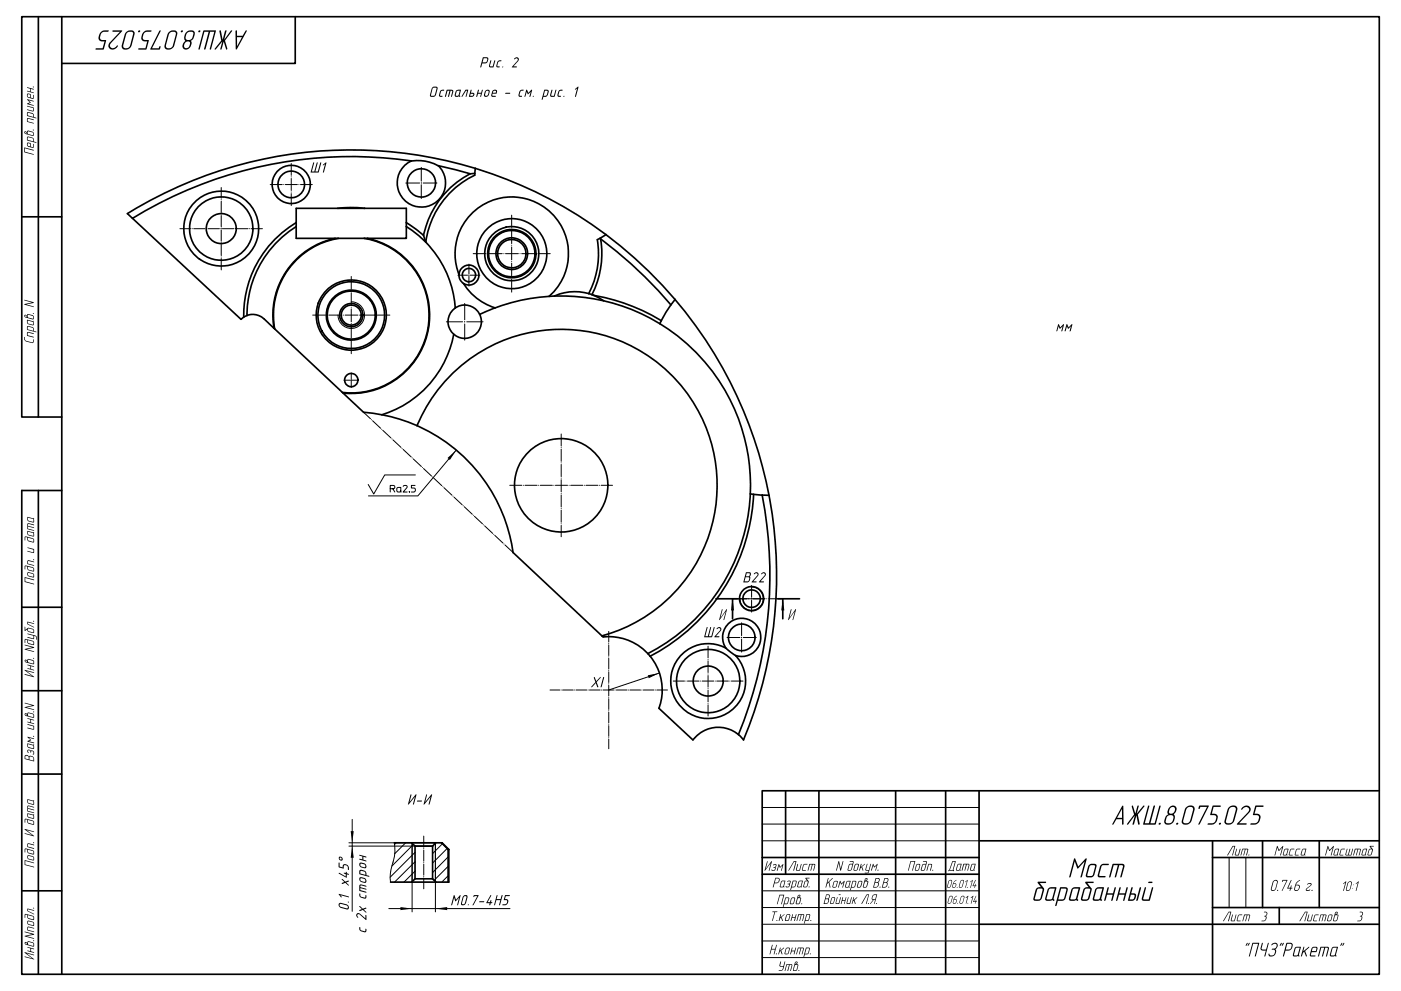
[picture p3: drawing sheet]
<svg xmlns="http://www.w3.org/2000/svg" width="420mm" height="297mm" viewBox="0 0 420 297" stroke-linecap="round" stroke-linejoin="round" font-family="sans-serif">
<g fill="none" stroke="#000" stroke-width=".3">
<path d="M105.3 90.4a4 4 0 0 1 4 4 4 4 0 0 1-4 4 4 4 0 0 1-4-4M136.8 134.9l-11.5 13.7h-14.8M117 146.5v1M117.8 146.5h-.8v-1h.9a.5 .5 0 0 1 .5 .6 .5 .5 0 0 1-.6 .4l.6 1M120.2 147.1l-.5 .4-.6-.2v-1.1l1.1-.1 .1 1.4M120.9 145.8a.59 .59 0 0 1 .7-.3 .59 .59 0 0 1 .4 .7l-1.1 1.3h1.2M122.7 147.3l.1 .2zM122.8 147.4h.1M124.4 145.5h-1.1v.8h.8a.62 .62 0 0 1 .4 .6 .62 .62 0 0 1-.4 .6h-.8M124.5 142.3h-9.2l-3.3 5.8-1.6-2.9M225.3 175.9a3.5 3.5 0 0 1 3.5 3.5 3.5 3.5 0 0 1-3.5 3.5 3.5 3.5 0 0 1-3.5-3.5M197.7 201.7l-15.2 5.1"/>
<path d="M104.6 252.6h26.1M104.6 253.6h25.1M105.6 245.6v27.5M118.2 252.6a20 20 0 0 1-1 8.1l-.3 2.4 .2 1.3M118.8 252.6l-.5 .5M121.6 252.6l-3.3 3.3M123.5 252.7v20.6M123.9 253.1l-6.4 6.4M124.4 258.3l-6.1 6.1M124.4 255.4l-7.4 7.5M130.5 252.7v20.6M132.6 252.9l-2.9 2.9"/>
<path d="M134.1 254.3l-4.4 4.4M134.3 259.6l-4.2 4.2M134.3 256.8l-4.6 4.7M228.5 252h65M228.5 247h65M228.5 242h65M368.5 257v15M373.5 257v15M116.6 272.3h36.3M124.4 261.1l-3.3 3.3M134.3 262.5l-1.9 1.9M228.5 277h65"/>
<path d="M228.5 272h65M228.5 267h65M228.5 287h65M228.5 282h65"/>
</g>
<path d="M153.8 165.6l-44.8-42M127 250.6v15.8" fill="none" stroke="#000" stroke-width=".3" stroke-dasharray="3.3 .4 0 .4"/>
<path d="M219.6 179.5h15.1" fill="none" stroke="#000" stroke-width=".3" stroke-dasharray="4.3 .5 0 .5"/>
<path d="M78.7 68.5h-24.8M66.3 80.9v-24.7" fill="none" stroke="#000" stroke-width=".3" stroke-dasharray="3.4 .4 0 .4"/>
<path d="M81 55.3h12.6M87.3 61.6v-12.6M168.2 130.1v30.8M152.8 145.4h30.8" fill="none" stroke="#000" stroke-width=".3" stroke-dasharray="3.6 .5 0 .5"/>
<path d="M221.3 179.5h8M225.3 175.5v7.9M212.3 193.7v20.9M222.7 204.1h-20.9" fill="none" stroke="#000" stroke-width=".3" stroke-dasharray="3.5 .4 0 .4"/>
<path d="M141.9 76h23.1M93.7 94.4h23.2M105.3 82.9v23.1M153.4 87.6v-23.1M222.3 195.4v-8.7M226.7 191.1h-8.8" fill="none" stroke="#000" stroke-width=".3" stroke-dasharray="3.9 .5 0 .5"/>
<path d="M140.6 85.8v-6.6M143.9 82.5h-6.6" fill="none" stroke="#000" stroke-width=".3" stroke-dasharray="2.9 .4 0 .4"/>
<path d="M139.3 90.9v11M144.8 96.4h-11" fill="none" stroke="#000" stroke-width=".3" stroke-dasharray="4.9 .6 0 .6"/>
<path d="M103.1 113.9h4.4M105.3 111.8v4.3" fill="none" stroke="#000" stroke-width=".3" stroke-dasharray="2 .2 0 .2"/>
<path d="M121.6 54.9h9.4M126.3 59.5v-9.3" fill="none" stroke="#000" stroke-width=".3" stroke-dasharray="4.2 .5 0 .5"/>
<path d="M182.5 189.2v35.2M200.1 206.8h-35.2" fill="none" stroke="#000" stroke-width=".3" stroke-dasharray="3.2 .4 0 .4"/>
<g fill="#000">
<path d="M30 9.8a2.63 2.63 0 0 1 2.6-.7l-.3 .4h-1a1.51 1.51 0 0 0-1 2.4l1.5 .1-.7 2.8h-2.5l.2-.3h2l.5-2.1h-.8a1.01 1.01 0 0 1-1-1.3z" fill-rule="evenodd"/>
<path d="M33.8 9.1l2.9 .1-3.4 3.6a.94 .94 0 0 0 0 1.5 .94 .94 0 0 0 1.4-.2l.6-.5a1.52 1.52 0 0 1-1.3 1.2 1.52 1.52 0 0 1-1.5-.8l.2-1 3.2-3.5h-2.1z" fill-rule="evenodd"/>
<path d="M37.6 9.8a1.68 1.68 0 0 1 2.8 0l-1 3.8a1.63 1.63 0 0 1-1.3 1.3 1.63 1.63 0 0 1-1.6-.8zM38.2 9.7l-.4 .6-.9 3.3a1.05 1.05 0 0 0 1.1 1 1.05 1.05 0 0 0 1-1l.9-3.6a1.2 1.2 0 0 0-1.7-.3z" fill-rule="evenodd"/>
<path d="M42.8 9.8a2.63 2.63 0 0 1 2.6-.7l-.2 .4a1.83 1.83 0 0 0-2 .5 1.88 1.88 0 0 0-.3 1.7l.6 .3h1.1l-.6 2.7-.3 .2-2.2-.1 .1-.3h2l.5-2.1h-.8a1.01 1.01 0 0 1-.9-1.3z" fill-rule="evenodd"/>
<path d="M47.8 9.2h.4l-2.6 5.3h2l.2-.6h.3l-.1 .8-.3 .2h-2.5l-.2-.2z" fill-rule="evenodd"/>
<path d="M50.4 9.8a1.68 1.68 0 0 1 2.8 0l-1 3.8a1.63 1.63 0 0 1-1.3 1.3 1.63 1.63 0 0 1-1.6-.8zM51 9.7l-.4 .6-.9 3.3a1.05 1.05 0 0 0 1.1 1 1.05 1.05 0 0 0 1-1l.9-3.6a1.17 1.17 0 0 0-1.7-.3z" fill-rule="evenodd"/>
<path d="M55.7 9.8a1.85 1.85 0 0 1 2.5-.3 2.45 2.45 0 0 1-1 2.7 1.65 1.65 0 0 1-.3 2.1 1.65 1.65 0 0 1-2 .2 1.69 1.69 0 0 1 .7-2.2l-.2-.2a1.94 1.94 0 0 1 .3-2.3zM55.5 12.9a.89 .89 0 0 0 0 1.5 .89 .89 0 0 0 1.3-.8 .8 .8 0 0 0-.2-1.2 .8 .8 0 0 0-1.1 .5zM56.3 9.7l-.3 .3a1.88 1.88 0 0 0-.3 1.7l.6 .3a1.21 1.21 0 0 0 1.4-.9l.2-1.4-.5-.2z" fill-rule="evenodd"/>
<path d="M61 9.1h3.7l-1.6 5.7-.2-.1 1.3-5.2h-1.2l-1.4 5.2-.3 .2-.1-.2 1.3-5.2h-1.2l-1.4 5.2h-.4z" fill-rule="evenodd"/>
<path d="M65.9 9.1l.3 .1 .5 2.7 .8-2.6 .4-.1-.7 2.7 2-2.7 .4-.1-2.1 3.1 .7 2.4-.2 .2h-.2l-.7-2.4-.6 2.3-.4 .1 .5-2.4-1.9 2.3-.4 .1 2-2.6z" fill-rule="evenodd"/>
<path d="M70.7 9.1l.3 .1v1.5h1.7l.9-1.5h.4l-3.2 5.6zM71 11.1l.1 2.8 1.4-2.8z" fill-rule="evenodd"/>
<path d="M145 17.5l-.3 1.2 1.1-.1 .2-1zM144.8 17.2h1.4a1.19 1.19 0 0 1-.7 1.8h-.9l-.3 1.1-.3 .1z" fill-rule="evenodd"/>
<path d="M154.2 17.5a.72 .72 0 0 1 1-.2 .72 .72 0 0 1 .1 1l-1.4 1.6h1v.3h-1.4l1.6-2a.49 .49 0 0 0-.2-.7 .49 .49 0 0 0-.7 .3z" fill-rule="evenodd"/>
<path d="M8.4 28.3v.7l.6 .2v-.8zM8.1 28.2l.3-.2 .7 .2 .1 1.1 .6 .1 .1-.9h.2v1l-.4 .1-1.3-.4-.3-.2z" fill-rule="evenodd"/>
<path d="M8.1 26.2l2 .4v.3l-.9-.3v.9l.9 .2v.2l-2-.5v-.2l.9 .2v-.8z" fill-rule="evenodd"/>
<path d="M8.4 33.8l-.1 .8 1.6 .4-.1-.8zM8.2 33.6l1.7 .4 .2 .3v.8l.8 .2v.2l-2.8-.8z" fill-rule="evenodd"/>
<path d="M8.1 35.5l.3-.2 1.7 .5v.2l-1.7-.4-.1 .8 1.8 .4v.2l-2-.5z" fill-rule="evenodd"/>
<path d="M8.1 31.7l2 .5v1.1l-.2 .1-1.8-.4 .1-.2 1.6 .4 .1-.8-1.8-.5z" fill-rule="evenodd"/>
<path d="M8.1 29.8l2 .4v.3l-1.6-.4 .7 .6-.7 .4 1.6 .4v.2l-2-.5 .8-.5z" fill-rule="evenodd"/>
<path d="M129.7 26.1l.4-.1 1 .1-.4 2.3a1.07 1.07 0 0 1-1.8 .2zM129.8 26.3l-.6 2.2 .2 .2 .8-.1 .7-2-.2-.3z" fill-rule="evenodd"/>
<path d="M132.2 27.1l1-.1-1 .4-.3 1.1 .8 .2-.2 .3h-.7l-.2-.4z" fill-rule="evenodd"/>
<path d="M133.9 26.9l1.9 .2 .1 .4-.5 1.5h-.2l.4-1.5-.2-.3h-.3l-.7 1.8h-.1l.5-1.8h-.6l-.5 1.7-.3 .1z" fill-rule="evenodd"/>
<path d="M136.9 27.3l-.3 1.1 .2 .3 .6-.1 .4-1.4zM136.8 27.1l1.4-.2-.4 1.6 .2 .4-.3 .1-.2-.2a.73 .73 0 0 1-.7 .2 .73 .73 0 0 1-.5-.6z" fill-rule="evenodd"/>
<path d="M139.5 27l.9-.1-.6 2.1h-.2l.4-1.8h-.3l-1.3 1.8z" fill-rule="evenodd"/>
<path d="M141.1 28.1l-.2 .6h.6a.31 .31 0 0 0 .4-.2 .31 .31 0 0 0-.2-.4zM141.1 27h.3l-.2 .8h.6a.64 .64 0 0 1 .4 .8 .64 .64 0 0 1-.8 .4h-.8z" fill-rule="evenodd"/>
<path d="M143.4 26.9l.2 .1-.2 .8h.9l.2-.8 .2-.1-.6 2.1h-.2l.3-.9h-.9l-.2 .9h-.4z" fill-rule="evenodd"/>
<path d="M145.6 27.1l.9-.2 .3 .6a1.5 1.5 0 0 1-.8 1.5h-.7l-.2-.4zM145.7 27.4l-.3 1a.44 .44 0 0 0 .5 .4 .44 .44 0 0 0 .4-.4l.2-.9a.45 .45 0 0 0-.4-.3 .45 .45 0 0 0-.4 .2z" fill-rule="evenodd"/>
<path d="M147.9 27.3l-.2 .5h.9v-.6zM147.8 27.1l1-.2 .2 .6-.2 .6h-1.1l-.1 .3v.3h1v.3h-.9a.44 .44 0 0 1-.4-.6z" fill-rule="evenodd"/>
<path d="M147 18.2h.3l-.4 1.6 .8 .1 .5-1.7 .2-.1-.5 2.1-1.3-.2z" fill-rule="evenodd"/>
<path d="M149.3 18.3l1-.2-.1 .3h-.6l-.3 .3-.2 1.1 .7 .1-.1 .3h-.7l-.2-.3z" fill-rule="evenodd"/>
<path d="M151.5 27.9l1.4-.1 .1 .2-1.5 .1z" fill-rule="evenodd"/>
<path d="M156 27.1l1-.2-.1 .3h-.7l-.2 .3-.2 1.2h.7l-.1 .3h-.8l-.2-.4z" fill-rule="evenodd"/>
<path d="M157.8 26.9h.2l.4 .9 1.1-1-.5 2.2-.3-.1 .4-1.4-.8 .8-.4-.8-.4 1.4-.3 .1z" fill-rule="evenodd"/>
<path d="M163.4 27.2l-.4 1.5 .8-.1 .4-1.1-.1-.3zM163.2 26.9h1.1l.2 .6-.6 1.4-1 .1-.4 .9z" fill-rule="evenodd"/>
<path d="M165.3 27h.3l-.3 1.7h.8l.4-1.7 .3-.1-.6 2.1-1.2-.1z" fill-rule="evenodd"/>
<path d="M167.6 27.1l1.1-.2-.1 .3-.9 .2-.3 1.1 .8 .2-.1 .3h-.8l-.2-.4z" fill-rule="evenodd"/>
<path d="M172.4 26.7l1-.7-.9 3-.1-.1 .6-2.4-.5 .4z" fill-rule="evenodd"/>
<path d="M7.5 39.6l.1 .3 .5 .2-.4-.5zM8.4 39.4v.8l1.5 .3-.1-.8zM7.4 39.4h.4l.3 .3v-.4l.4-.2 1.2 .4a.71 .71 0 0 1 .4 .6 .71 .71 0 0 1-.4 .6l-2.2-.6-.2-.5z" fill-rule="evenodd"/>
<path d="M8.3 43l.1 .7 .6 .2v-.8zM8.1 42.9l.3-.2 .7 .2 .1 1.1 .5 .1 .2-.1v-.8l.2-.1v1.1l-.2 .1-1.5-.4-.3-.3z" fill-rule="evenodd"/>
<path d="M8.4 41.2l-.1 .7 1.6 .5-.2-1zM8.2 41l1.7 .3 .2 .3v.8l.8 .2v.2l-2.8-.7z" fill-rule="evenodd"/>
<path d="M7.3 44.2l2.8 .7v.3l-2.6-.8v1.1l2.6 .7v.2l-2.8-.8z" fill-rule="evenodd"/>
<path d="M93.9 48.7l.3 .1-.7 2.6h.7l.9-2.8-.6 2.8h.8l.7-2.6 .3-.1-.8 3h-2.4z" fill-rule="evenodd"/>
<path d="M96.8 49.4l1.1-.7-.9 3-.2-.1 .6-2.4-.5 .4z" fill-rule="evenodd"/>
<path d="M7.5 94.6l.1 .3 .5 .2zM8.4 94.4v.8l1.5 .3-.1-.8zM7.4 94.4l.3-.1 .4 .4 .3-.6 1.3 .3a.85 .85 0 0 1 .2 1.3l-2.4-.6-.2-.5z" fill-rule="evenodd"/>
<path d="M8.3 96.1l.1 .8 1.5 .3-.1-.7zM8.1 95.8l1.6 .4 .4-.1v1.3l-.2 .1-1.7-.5z" fill-rule="evenodd"/>
<path d="M8.4 97.9l-.1 .8 1.6 .4-.1-.8zM8.1 97.9l.4-.2 1.4 .4 .2 .3v.8l.7 .2 .1 .2-2.8-.8z" fill-rule="evenodd"/>
<path d="M8.2 99.5l1.9 .4v.2l-1.7-.4-.1 .8 1.8 .4v.3l-1.9-.5z" fill-rule="evenodd"/>
<path d="M7.3 89.8l2.8 .8v.2l-2.3 .4 2.3 .6v.2l-2.8-.7v-.2l2.3-.4-2.3-.6z" fill-rule="evenodd"/>
<path d="M317.2 97.2h.3l.4 .9 1-.9-.5 2.1-.2-.1 .4-1.4-.9 .8-.3-.8-.4 1.4h-.3z" fill-rule="evenodd"/>
<path d="M319.7 97.2h.3l.4 .9 1.1-.9-.5 2h-.4l.4-1.4-.7 .8-.4-.8-.4 1.4h-.3z" fill-rule="evenodd"/>
<path d="M7.3 101l.4 1.1 2 .5 .3-.9 .1 .9-.3 .2-2.1-.5-.4-.5z" fill-rule="evenodd"/>
<path d="M134.2 137.3l2.6-2.4-1.9 3z" fill-rule="evenodd"/>
<path d="M8.3 156.8l1.9 .5v.1l-1.6-.4-.2 .2v.4l1.8 .5v.2l-1.8-.5v.6l1.8 .5v.2l-2-.5z" fill-rule="evenodd"/>
<path d="M8.4 159.3l.1 .9 1.5 .4v-.8zM8.2 159.1l1.7 .5 .3-.1v1.2l-.4 .1-1.5-.5z" fill-rule="evenodd"/>
<path d="M8.4 155.1l.1 .9 1.5 .3-.1-.7zM8.2 154.9l1.7 .5 .3-.1v1.2l-.2 .1-1.7-.5z" fill-rule="evenodd"/>
<path d="M8.4 169.9l.1 .8 1.5 .3-.2-.8zM7.5 169.5l2.3 .5a.85 .85 0 0 1 .2 1.3l-1.5-.4-.3-.3v-.8l-.4-.1-.2 .1v.8h-.2z" fill-rule="evenodd"/>
<path d="M8.4 161.1l.1 .9 1.5 .3-.1-.7zM7.5 160.8l2.3 .5a.71 .71 0 0 1 .4 .7 .71 .71 0 0 1-.4 .6l-1.3-.4-.3-.3v-.8l-.4-.1-.2 .1-.2 .9z" fill-rule="evenodd"/>
<path d="M8.3 171.5l1.5 .3a.71 .71 0 0 1 .4 .6 .71 .71 0 0 1-.4 .7l-1.5-.6zM8.5 171.7v.8l1.5 .3-.1-.8z" fill-rule="evenodd"/>
<path d="M7.4 173l2.8 .7v.2l-2.6-.7v1l2.6 .7v.3l-2.8-.8z" fill-rule="evenodd"/>
<path d="M8.2 168.1l.4-.2 1.6 .4v.3l-1.7-.5-.1 .8 1.8 .5v.2l-2-.6z" fill-rule="evenodd"/>
<path d="M8.2 164.1l2 .4v1.1l-.2 .2-1.7-.5v-.2l1.6 .5 .1-.9-1.7-.5z" fill-rule="evenodd"/>
<path d="M219.6 179.5l.5 3.4h-1z" fill-rule="evenodd"/>
<path d="M223.6 171.5h1.1a.76 .76 0 0 1 .1 1.3l.1 .5-.4 1.1-1.7 .1zM223.5 173l-.3 1.2h1.1l.3-1.1zM223.8 171.8l-.2 .9h.7a.53 .53 0 0 0 .4-.4 .53 .53 0 0 0-.1-.5z" fill-rule="evenodd"/>
<path d="M226 171.9a.71 .71 0 0 1 1.1-.3 .71 .71 0 0 1 .1 1l-1.4 1.6h.9l.1 .3h-1.5l1.7-2a.5 .5 0 0 0-.3-.7 .5 .5 0 0 0-.6 .3z" fill-rule="evenodd"/>
<path d="M228.2 171.9a.71 .71 0 0 1 1-.3 .71 .71 0 0 1 .2 1l-1.4 1.6h.9l.1 .3h-1.5l1.7-2a.5 .5 0 0 0-.3-.7 .5 .5 0 0 0-.7 .3z" fill-rule="evenodd"/>
<path d="M234.7 179.5l.4 3.4h-.9z" fill-rule="evenodd"/>
<path d="M7.6 198l.1 .3 .5 .1-.3-.5zM8.5 197.7v.8l1.5 .3-.1-.7zM7.5 197.8l.3-.1 .4 .4 .3-.6 1.3 .3a.85 .85 0 0 1 .2 1.3l-2.4-.6-.2-.5z" fill-rule="evenodd"/>
<path d="M8.4 191.9l.1 .9 1.5 .2-.1-.7zM7.5 191.6l2.3 .4a.71 .71 0 0 1 .4 .7 .71 .71 0 0 1-.4 .6l-1.3-.4-.3-.3v-.8l-.4-.1-.2 .1-.2 .9z" fill-rule="evenodd"/>
<path d="M8.2 199.2l2 .5v.2l-.9-.2v.8l.9 .2v.2l-1.9-.5v-.2l.8 .2v-.8z" fill-rule="evenodd"/>
<path d="M8.5 188.4v.8l1.5 .3-.2-.8zM7.4 187.8l.2 1 .9-.7 1.3 .4a.85 .85 0 0 1 .2 1.3l-1.5-.5-.3-.7-.8 .5z" fill-rule="evenodd"/>
<path d="M7.4 193.2l2.8 .7v.3l-2.3 .4 2.3 .6v.2l-2.8-.7v-.2l2.3-.5-2.3-.6z" fill-rule="evenodd"/>
<path d="M8.2 186.3l2 .5v.2l-1.8-.5v.5l1.8 1.1-2-1z" fill-rule="evenodd"/>
<path d="M8.2 189.9l2.6 .7 .2 .4v.7l-.4-1-.4-.1v.8l-.2 .2-1.8-.5 .1-.2 1.7 .3v-.7l-1.7-.4z" fill-rule="evenodd"/>
<path d="M211.9 187.9l.2 .2-.6 2.6h.7l.8-2.8 .2 .2-.7 2.6h.8l.7-2.7h.2l-.8 3h-2.3z" fill-rule="evenodd"/>
<path d="M214.9 188.3a.71 .71 0 0 1 1-.3 .71 .71 0 0 1 .1 1.1l-1.4 1.6h1v.3h-1.4l1.6-2.1a.49 .49 0 0 0-.2-.7 .49 .49 0 0 0-.7 .4z" fill-rule="evenodd"/>
<path d="M216.4 182.6l.2 .1-.6 2.5 1.9-2.6-.8 3.1-.2 .1 .7-2.6-2 2.6z" fill-rule="evenodd"/>
<path d="M237.1 182.6l.2 .1-.7 2.5 1.9-2.6 .2 .1-.9 3.1h-.2l.7-2.6-2 2.6z" fill-rule="evenodd"/>
<path d="M7.6 214.1l.1 .2 .5 .2-.3-.5zM8.5 213.8v.8l1.5 .2-.1-.7zM7.5 213.8l.4-.1 .3 .4 .3-.6 1.3 .4a.85 .85 0 0 1 .2 1.3l-2.4-.7z" fill-rule="evenodd"/>
<path d="M8.2 215.2l2 .5v.3l-.9-.3v.9l.9 .2v.2l-1.9-.5-.1-.2 .9 .2v-.9l-.8-.2z" fill-rule="evenodd"/>
<path d="M7.3 200.8l2.8 .7 .1 .2-2.3-.6 2.3 1.8-2.8-.7v-.2l2.3 .6z" fill-rule="evenodd"/>
<path d="M8.2 217l2 .6v1l-.2 .1-1.8-.4 .1-.3 1.7 .4v-.7l-1.7-.5z" fill-rule="evenodd"/>
<path d="M7.4 210.6l2.8 .7v.3l-2.3 .4 2.3 .6v.2l-2.8-.7v-.2l2.3-.5-2.3-.6z" fill-rule="evenodd"/>
<path d="M178.1 202.9h.2l.5 1.2 1-1.2 .3 .1-1.2 1.4 .5 1.3-.2 .3-.6-1.3-1.2 1.3-.2-.1 1.3-1.5z" fill-rule="evenodd"/>
<path d="M180.9 202.9l.2 .2-.7 2.7-.3 .2z" fill-rule="evenodd"/>
<path d="M194.2 202.4l3.5-.7-3.2 1.6z" fill-rule="evenodd"/>
<path d="M7.7 226.5l-.1 .8 1 .3-.1-.9zM8.9 226.8l-.1 .8 1.2 .4-.2-1.1zM7.5 226.3h.7l.5 .4a.99 .99 0 0 1 1.5 .7v.8l-2.7-.7-.1-.8z" fill-rule="evenodd"/>
<path d="M8.2 224.8a.65 .65 0 0 1 1 .2 .69 .69 0 0 1 1 .2 .69 .69 0 0 1-.3 1l.1-.8-.2-.2-.4-.1-.1 .5-.3-.6-.5-.1-.1 .3 .2 .4a.32 .32 0 0 1-.4 0 .32 .32 0 0 1 0-.4z" fill-rule="evenodd"/>
<path d="M8.4 223l.1 .9 1.5 .3-.1-.8zM8.2 222.8l1.6 .4 .4-.1v1.2l-.2 .2-1.5-.4-.3-.3z" fill-rule="evenodd"/>
<path d="M8.2 220.9l2 .4v.2l-1.6-.4 .7 .7-.7 .3 1.6 .4v.3l-2-.6 .8-.5z" fill-rule="evenodd"/>
<path d="M8.4 254.7l.1 .8 1.5 .3-.1-.7zM7.5 254.3l2.3 .5a.71 .71 0 0 1 .4 .7 .71 .71 0 0 1-.4 .6l-1.3-.4-.3-.3v-.8l-.4-.1-.2 .1-.2 .9z" fill-rule="evenodd"/>
<path d="M8.4 245.7l.1 .9 1.5 .3-.1-.7zM7.5 245.4l2.3 .5a.71 .71 0 0 1 .4 .7 .71 .71 0 0 1-.4 .6l-1.3-.4-.3-.3v-.8l-.4-.1-.2 .1-.2 .9z" fill-rule="evenodd"/>
<path d="M8.3 241.4l1.9 .5v.1l-1.6-.4-.2 .2v.4l1.8 .5v.2l-1.8-.5v.6l1.8 .5v.2l-2-.5z" fill-rule="evenodd"/>
<path d="M8.3 256.3l1.5 .3a.85 .85 0 0 1 .2 1.3l-1.7-.5zM8.5 256.5v.8l1.5 .4-.1-.8z" fill-rule="evenodd"/>
<path d="M8.4 244l.1 .8 1.5 .4-.2-.9zM8.2 243.7l1.7 .5 .3-.2v1.3l-.4 .1-1.5-.5z" fill-rule="evenodd"/>
<path d="M8.4 239.7l.1 .9 1.5 .3-.1-.7zM8.2 239.5l1.7 .5 .3-.1v1.1l-.2 .2-1.7-.5z" fill-rule="evenodd"/>
<path d="M7.4 248.5l2.8 .7-.1 .2-2.2-.6 2.3 1.8-2.8-.7v-.2l2.3 .6z" fill-rule="evenodd"/>
<path d="M7.4 257.8l2.8 .7v.2l-2.6-.7v1.1l2.6 .6v.3l-2.8-.8z" fill-rule="evenodd"/>
<path d="M8.3 252.8l1.9 .3v.3l-1.7-.5-.1 .8 1.8 .5v.2l-2-.5z" fill-rule="evenodd"/>
<path d="M101.6 258.5l.2 .1v1.1l.9 .3a.94 .94 0 0 1 1-1 .94 .94 0 0 1 .9 1v.7h-.2l-.1-.7a.67 .67 0 0 0-.5-.7 .67 .67 0 0 0-.8 .3v.7l-1.4-.4z" fill-rule="evenodd"/>
<path d="M101.7 256.7a.64 .64 0 0 1 1 .4 .64 .64 0 0 1-.6 .8l-.5-.5zM101.8 257.3a.35 .35 0 0 0 .7 0 .35 .35 0 0 0-.7 0z" fill-rule="evenodd"/>
<path d="M105.6 253.6l.4 3.5h-.9z" fill-rule="evenodd"/>
<path d="M105.1 249.1h.9l-.4 3.5z" fill-rule="evenodd"/>
<path d="M107.7 256.2l2.1 .5v.3l-.9-.2v.9l.8 .2 .2 .2-2.1-.4v-.4l.8 .3v-.9l-.9-.3z" fill-rule="evenodd"/>
<path d="M107.9 258.6l1.3 .1a.81 .81 0 0 1 .6 .7 .81 .81 0 0 1-.4 .8h-.2a1.5 1.5 0 0 1-1.5-.8zM108.1 258.9l-.1 .4 .2 .3 1 .3a.45 .45 0 0 0 .4-.4 .45 .45 0 0 0-.4-.5z" fill-rule="evenodd"/>
<path d="M123 238.2h.4l-.6 2.2 1.8-2.2h.2l-.8 2.9-.2-.1 .6-2.2-1.8 2.2-.3 .1z" fill-rule="evenodd"/>
<path d="M125 240h1.5l-.1 .2h-1.3z" fill-rule="evenodd"/>
<path d="M127.7 238.2h.3l-.5 2.2 1.8-2.2h.2l-.8 2.9h-.3l.7-2.3-1.9 2.2-.2 .1z" fill-rule="evenodd"/>
<path d="M231.8 259.1a.54 .54 0 0 1 .6-.2 .54 .54 0 0 1 .4 .5l-.3 .6a.7 .7 0 0 1-.3 .9 .7 .7 0 0 1-.9-.2l.7 .1 .2-.2 .1-.5-.5-.1 .6-.2 .2-.5-.4-.2-.5 .3z" fill-rule="evenodd"/>
<path d="M242.6 258.9l1.8 .1-.5 1.9h-.1l.4-1.6-.1-.2h-.5l-.5 1.8h-.2l.5-1.8h-.6l-.5 1.8h-.2z" fill-rule="evenodd"/>
<path d="M254.7 259.1l-.3 1.6 .7-.1 .4-1.5zM254.8 258.1h1l.1 .2-.5 2.2a.8 .8 0 0 1-1.3 .2l.4-1.6 .3-.2h.8l.1-.4-.1-.2h-.9z" fill-rule="evenodd"/>
<path d="M258.1 258.9l.2 .1-.2 .9 1.2-1-.9 .8 .3 1.2-.4-1-.5 1h-.2z" fill-rule="evenodd"/>
<path d="M276.6 259.3l-.3 1.3 .6 .1 .6-1.6zM276.7 258.2h1.1l-.5 2.4a.71 .71 0 0 1-.6 .4 .71 .71 0 0 1-.7-.4l.4-1.4 .3-.3h.9v-.6z" fill-rule="evenodd"/>
<path d="M288.8 259h1.7l-.4 1.9 .3-1.6-.2-.2h-.4l-.5 1.8-.2-.1 .5-1.7h-.6l-.5 1.7-.2 .1z" fill-rule="evenodd"/>
<path d="M336.4 241.5l.4 .1v5.4l-.2 .2-.2-.2v-1.5h-1.7l-.9 1.5-.4 .1zM336.3 242.4l-1.4 2.7h1.5z" fill-rule="evenodd"/>
<path d="M333.6 258.9h2.8a.65 .65 0 0 1 .7 .8l-.8 3.1-.4 .2 .8-3.4-.2-.3h-.9l-1 3.5-.4 .2 .9-3.7h-1.2l-1 3.5-.3 .2z" fill-rule="evenodd"/>
<path d="M339.3 241.5l.3-.1 .8 2.4 .6-2.2 .3-.1-.5 2.4 1.9-2.4h.4l-2 2.6 .6 2.8-.2 .3-.3-.2-.5-2.6-.8 2.7h-.4l.7-2.7-2 2.6-.4 .1 2.2-3z" fill-rule="evenodd"/>
<path d="M344.1 241.5l.3-.1 .2 .2-1.4 5.1h1.2l1.4-5.1 .3-.2 .2 .2-1.4 5.1h1.2l1.4-5.2h.4l-1.5 5.6h-3.7z" fill-rule="evenodd"/>
<path d="M350.7 241.8a1.21 1.21 0 0 1 1.9 0 1.21 1.21 0 0 1-.3 1.8l-.4 .4a1.97 1.97 0 0 1-.2 2.5 1.97 1.97 0 0 1-2.5 .3 2.37 2.37 0 0 1 1-2.8l-.2-.6 .3-1.2zM350.9 242.1l-.3 .6a.8 .8 0 0 0 .2 1.2 .8 .8 0 0 0 1.2-.5 .85 .85 0 0 0 .2-1.2 .85 .85 0 0 0-1.3-.1zM350.1 244.5l-.7 1.8a1.26 1.26 0 0 0 2.2-.4l.2-.8a.96 .96 0 0 0-.7-.9 .96 .96 0 0 0-1 .3z" fill-rule="evenodd"/>
<path d="M355.4 242.2a1.64 1.64 0 0 1 2.7 0l-.9 3.8a1.68 1.68 0 0 1-1.3 1.1 1.68 1.68 0 0 1-1.7-.7zM356 242.1l-.4 .6-.9 3.6a1.23 1.23 0 0 0 2.1-.4l.9-3.2a.94 .94 0 0 0-.6-1 .94 .94 0 0 0-1.1 .4z" fill-rule="evenodd"/>
<path d="M359.5 241.5l2.7-.1 .2 .2-2.7 5.4-.4 .2-.1-.2 2.6-5.2h-2l-.1 .6h-.4z" fill-rule="evenodd"/>
<path d="M363.5 241.5h2.5l-.2 .3h-2l-.5 2.1h.8a1 1 0 0 1 1 1.2 2.15 2.15 0 0 1-3.1 1.9l.3-.3a1.83 1.83 0 0 0 1.9-.4 1.8 1.8 0 0 0 .3-1.8l-.5-.2h-1.2z" fill-rule="evenodd"/>
<path d="M369.5 253.5h.8l-.7 2.8-.2 .1 .7-2.7h-.5l-1.7 2.7z" fill-rule="evenodd"/>
<path d="M368.2 242.2a1.44 1.44 0 0 1 1.5-.9 1.44 1.44 0 0 1 1.2 1.3l-.9 3.4a1.68 1.68 0 0 1-1.3 1.1 1.68 1.68 0 0 1-1.7-.7zM368.8 242.1l-.4 .6-.9 3.6a1.23 1.23 0 0 0 2.1-.4l.9-3.2a.94 .94 0 0 0-.6-1 .94 .94 0 0 0-1.1 .4z" fill-rule="evenodd"/>
<path d="M370.7 254.4l.1 .1-.3 1.7h.7l.5-1.7h.2l-.6 1.9h-1l-.1-.3z" fill-rule="evenodd"/>
<path d="M372.4 254.4l1.8 .1-.5 1.9-.1-.1 .3-1.7h-.5l-.5 1.8 .3-1.8h-.6l-.5 1.7-.2 .1z" fill-rule="evenodd"/>
<path d="M372.4 242a1.33 1.33 0 0 1 1.8-.5 1.33 1.33 0 0 1 .6 1.7l-3.3 3.5h2.1l.1 .3-2.8 .2-.1-.3 3.3-3.5a.94 .94 0 0 0 .1-1.4 .94 .94 0 0 0-1.5 .2l-.6 .4z" fill-rule="evenodd"/>
<path d="M376.3 241.5h2.5l-.2 .3h-1.9l-.6 2.1h.8a.99 .99 0 0 1 1 1.2 2.16 2.16 0 0 1-3.1 1.9l.3-.3h1a1.49 1.49 0 0 0 1-2.3l-1.5-.1z" fill-rule="evenodd"/>
<path d="M382.8 253.5l.6 1.2 1.3-1.2-.8 2.9 .5-2.4-1 1.1-.5-1.1-.6 2.3-.2 .1z" fill-rule="evenodd"/>
<path d="M385.3 254.6l-.4 1.6 .7-.1 .4-1.5zM385.1 254.5h1.2l-.4 1.9h-1l-.3-.3z" fill-rule="evenodd"/>
<path d="M386.9 254.5h1.2l-1.2 .2-.3 1.4 .9 .1v.2h-1l-.2-.3z" fill-rule="evenodd"/>
<path d="M388.7 254.5l1.1-.1-1.1 .4-.4 1.3 1 .1-.1 .2h-.9l-.2-.3z" fill-rule="evenodd"/>
<path d="M390.6 254.6l-.4 1.6 .7-.1 .5-1.5zM390.3 254.6l.3-.2h1l-.3 2-1.3-.1z" fill-rule="evenodd"/>
<path d="M398 253.5l.6 1.2 1.3-1.2-.8 2.9 .5-2.4-1 1.1-.5-1.1-.6 2.3-.3 .1z" fill-rule="evenodd"/>
<path d="M400.5 254.6l-.5 1.6 .8-.1 .4-1.5zM400.3 254.5h1.2l-.4 1.9h-1l-.4-.3z" fill-rule="evenodd"/>
<path d="M402.1 254.5h1.1l-1.1 .2-.4 1.4 1 .1-.1 .2-1-.1z" fill-rule="evenodd"/>
<path d="M403.8 254.3l.2 .2-.4 1.7h.5l.6-1.9 .1 .2-.5 1.7h.7l.4-1.8h.2l-.5 2-1.7-.1z" fill-rule="evenodd"/>
<path d="M406.2 254.4l1.7 .1-.4 1.9 .2-1.8h-.5l-.6 1.8 .4-1.8h-.6l-.5 1.7-.2 .1z" fill-rule="evenodd"/>
<path d="M408.7 254.7l-.3 1.4 .6 .1 .6-1.6zM408.6 254.6l.2-.2h1l-.3 2-1.3-.1z" fill-rule="evenodd"/>
<path d="M410.5 254.7l-.3 1.4 .6 .1 .5-1.5zM410.6 253.5h1.3l-.1 .2h-.9l.7 .9-.4 1.4a.68 .68 0 0 1-.6 .4 .68 .68 0 0 1-.6-.4l.4-1.4 .7-.3z" fill-rule="evenodd"/>
<path d="M8.4 274.3l.1 .9 1.5 .2-.1-.7zM7.5 273.9l2.3 .6a.71 .71 0 0 1 .4 .6 .71 .71 0 0 1-.4 .6l-1.3-.4-.3-.2v-.9l-.4-.1-.2 .1-.2 .9z" fill-rule="evenodd"/>
<path d="M8.3 275.9l1.5 .3a.85 .85 0 0 1 .2 1.3l-1.5-.4-.3-.5zM8.5 276.2v.7l1.5 .3-.2-.8z" fill-rule="evenodd"/>
<path d="M7.4 279.2l2.8 .7v.2l-2.3 .5 2.3 .6v.2l-2.8-.8v-.1l2.3-.5z" fill-rule="evenodd"/>
<path d="M8.2 277.8l.3-.1 1.7 .4v.2l-1.7-.4-.1 .8 1.8 .4v.3l-2-.6z" fill-rule="evenodd"/>
<path d="M8.2 272.3l2 .5v.2l-1.8-.5v.5l1.8 1-2-.9z" fill-rule="evenodd"/>
<path d="M102.5 263.4l1 .8 .9-.3 .2 .3-.8 .3 .8 .9-1.1-.8-1 .3v-.3l.7-.3-.8-.7z" fill-rule="evenodd"/>
<path d="M101.5 261.7l.2-.1 1.9 1.1v-.7l-.6-.3h.6l.2-.4 .2 .4 .5 .2 .1 .2-.6-.1-.2 1.1z" fill-rule="evenodd"/>
<path d="M101.7 270.7l.5-.1 1.7 .4a.76 .76 0 0 1 .7 .8 .76 .76 0 0 1-.7 .8l-1.9-.6-.5-.8zM102 270.9l-.2 .5 .3 .3 1.8 .5a.44 .44 0 0 0 .4-.4 .44 .44 0 0 0-.4-.4z" fill-rule="evenodd"/>
<path d="M101.5 267.9l3 .7 .1 .3-2.6-.6 .4 .5-.1 .2z" fill-rule="evenodd"/>
<path d="M107 273.8h.8l1.7 1.4v-.9l.2-.1 .1 1.5-2-1.6a.51 .51 0 0 0-.7 .2 .51 .51 0 0 0 .3 .7h-.2a.84 .84 0 0 1-.2-1.2z" fill-rule="evenodd"/>
<path d="M107.9 265.1h.4l1.6 .5-.2 .1-1.5-.3-.2 .2v.3l1.9 .6-.1 .2-1.8-.5v.6l1.7 .4 .1 .3-2.1-.5z" fill-rule="evenodd"/>
<path d="M107.7 271.5l1.1 .8 .9-.3 .2 .3-.9 .3 .9 .9-1.1-.8-1.1 .3 .1-.3 .7-.3-.8-.7z" fill-rule="evenodd"/>
<path d="M107.9 263l1.3 .1a.81 .81 0 0 1 .6 .7 .81 .81 0 0 1-.4 .8h-.2a1.5 1.5 0 0 1-1.5-.8zM108.1 263.2l-.1 .4 .2 .4 1 .3a.44 .44 0 0 0 .4-.4 .44 .44 0 0 0-.4-.5z" fill-rule="evenodd"/>
<path d="M108.1 261l-.1 .8 1.5 .4-.1-.9zM107.7 260.9l.6-.2 1.2 .4 .4 .6v.6l.7 .2 .1 .3-3-.8z" fill-rule="evenodd"/>
<path d="M107.7 277.9h.3l.2 .9 1.2 .3 .2-.8 .1 .1 .1 .8-.3 .2-1.4-.4-.4-.3z" fill-rule="evenodd"/>
<path d="M107.7 267.8l.3 .1 .1 .7 1.3 .4 .1-.7h.2l.1 .8-.3 .2-1.4-.3-.4-.4z" fill-rule="evenodd"/>
<path d="M120.1 271.8l3.4 .5-3.4 .5z" fill-rule="evenodd"/>
<path d="M130.5 272.3l3.6-.5v1z" fill-rule="evenodd"/>
<path d="M136.1 268.2l.6 1.5 1.4-1.4-.9 3-.2-.1 .6-2.2-1 1.1-.5-1.1-.5 2.2h-.4z" fill-rule="evenodd"/>
<path d="M138.8 268.7a.71 .71 0 0 1 .8-.5 .71 .71 0 0 1 .6 .7l-.5 1.7a.83 .83 0 0 1-.7 .7 .83 .83 0 0 1-.8-.4zM139.1 268.7l-.6 1.9a.44 .44 0 0 0 .4 .4 .44 .44 0 0 0 .5-.4l.4-1.8-.2-.2z" fill-rule="evenodd"/>
<path d="M142 268.3l1.4-.1 .1 .2-1.5 2.8-.3 .1 1.4-2.7h-.9l-.2 .2z" fill-rule="evenodd"/>
<path d="M143.7 270.2l1.4-.1 .1 .2-1.5 .1z" fill-rule="evenodd"/>
<path d="M147 268.3l.3 .1-1.1 2h.7l.3-.6v.6l.4 .1-.5 .2-.1 .5-.3 .1 .1-.6-1-.1z" fill-rule="evenodd"/>
<path d="M148.9 268.4l.3-.1-.3 1.1h1.2l.3-1 .3-.1-.9 3-.2-.1 .4-1.4h-1.2l-.4 1.4h-.3z" fill-rule="evenodd"/>
<path d="M151.4 268.3l1.5 .1-.2 .2h-1.1l-.2 .8a.87 .87 0 0 1 1 .6 .87 .87 0 0 1-.5 1.1l-.6 .2-.7-.1 .1-.2h.7a.68 .68 0 0 0 .6-.5 .68 .68 0 0 0-.3-.7h-.7z" fill-rule="evenodd"/>
<path d="M229.9 258.2h.3l-.6 2.2 1.6-2.2h.2l-.8 2.7h-.1l.6-2.2-1.9 2.3z" fill-rule="evenodd"/>
<path d="M231.6 273.2l1.4 .1-.6 .1-.7 2.5-.2 .1 .7-2.6h-.6z" fill-rule="evenodd"/>
<path d="M232.6 263.3l-.3 1.2h.6a.79 .79 0 0 0 .5-1.2zM232.4 263.1h.9a.87 .87 0 0 1 .4 1 .87 .87 0 0 1-.9 .6h-.6l-.3 1.1-.2 .2z" fill-rule="evenodd"/>
<path d="M233.9 274.1h.3l-.3 .9 1.3-1-.9 .8 .3 1.2-.5-1-.4 .9-.3 .1z" fill-rule="evenodd"/>
<path d="M233.4 259h.2l.3 .8 .9-.8-.5 2-.2-.1 .5-1.5-.7 .7-.4-.7-.4 1.5-.2 .1z" fill-rule="evenodd"/>
<path d="M233.7 268.2h1.4l-.7 2.7-.3 .1 .7-2.6h-1l-.7 2.5-.2 .1z" fill-rule="evenodd"/>
<path d="M234.4 264.3l-.4 1.4 .8-.1 .4-1.5zM234.3 264.1l1.1-.2-.3 2.1-1.3-.2z" fill-rule="evenodd"/>
<path d="M235.6 269.2l-.4 1.6 .8-.1 .4-1.3-.2-.2zM235.4 269h1l.2 .4-.4 1.4-.3 .2h-.8l-.4 .8z" fill-rule="evenodd"/>
<path d="M235.7 274.2l.5-.2 .7 .1-.3 1.5a.71 .71 0 0 1-.7 .4 .71 .71 0 0 1-.6-.4zM235.9 274.3l-.4 1.4 .7 .1 .5-1.5z" fill-rule="evenodd"/>
<path d="M236.2 264l.5-.1a.58 .58 0 0 1 0 1 .69 .69 0 0 1-.2 1 .69 .69 0 0 1-1-.3h1l.1-.4-.5-.3 .6-.2 .1-.4-.4-.2-.4 .2z" fill-rule="evenodd"/>
<path d="M237.8 264.1l-.4 1.6h.7l.2-.2 .3-1.2zM237.7 263.9h1l.1 .4-.5 1.5-1 .2-.3 .7z" fill-rule="evenodd"/>
<path d="M237.9 258.1l.9 .1-.7 2.7h-.3l.7-2.6h-.4l-1.7 2.6z" fill-rule="evenodd"/>
<path d="M237.3 269.1h1l-.2 1.5a.71 .71 0 0 1-.7 .4 .71 .71 0 0 1-.6-.4zM237.3 269.3l-.2 1.5 .7-.1 .4-1.3-.2-.2z" fill-rule="evenodd"/>
<path d="M237.5 274h.2l-.2 .9h.8l.3-.9 .2 .1-.6 1.9-.1-.1 .2-.8h-.8l-.3 .8-.2 .1z" fill-rule="evenodd"/>
<path d="M239.4 268.5l-.2 .5 .5-.4-.1-.2zM239.1 269.3l-.3 1.4 .6 .1 .6-1.5zM239.2 268.4a.4 .4 0 0 1 .7-.1 .4 .4 0 0 1-.3 .7l.6 .2-.3 1.4a.85 .85 0 0 1-1.4 .2z" fill-rule="evenodd"/>
<path d="M239 259l.3-.1-.5 1.7 .8 .1 .5-1.7 .2-.1-.6 2-1-.1z" fill-rule="evenodd"/>
<path d="M239.6 264.3l-.4 1.3 .7 .1 .6-1.6zM239.4 264.2l.3-.3h1l-.4 2.1-1.3-.2z" fill-rule="evenodd"/>
<path d="M239.3 274l1.8 .1-.5 1.9h-.1l.4-1.6-.2-.2h-.4l-.5 1.8h-.2l.5-1.8h-.6l-.5 1.7-.2 .1z" fill-rule="evenodd"/>
<path d="M240.9 259l1.2-.1-1.1 .4-.4 1.3 .9 .1v.2h-.9l-.2-.2z" fill-rule="evenodd"/>
<path d="M241.9 274.2l-.4 1.6 .9-.2 .3-1.3zM241.8 274h.9l.2 .2-.4 1.6-.3 .2h-.8l-.3 .8z" fill-rule="evenodd"/>
<path d="M241.5 264.1l-.4 1.6 .7-.1 .4-1.3-.1-.2zM241.5 263.1h1.2v.2h-.9l.6 .9-.3 1.3a.68 .68 0 0 1-.7 .5 .68 .68 0 0 1-.6-.5l.4-1.3 .7-.3z" fill-rule="evenodd"/>
<path d="M247.8 268.2l-.3 1.1h.5a.55 .55 0 0 0 .5-.4 .55 .55 0 0 0-.2-.7zM247.5 269.5l-.3 1.2h.5a.72 .72 0 0 0 .3-1.2zM247.7 268.1l.7-.1a.71 .71 0 0 1 .4 .7 .71 .71 0 0 1-.4 .6 1.02 1.02 0 0 1-.8 1.6l-.7-.1z" fill-rule="evenodd"/>
<path d="M248.2 263.2h.2l-.4 1.4 1.5-1.5 .2 .1-1.1 1.1 .4 1.6-.3 .1-.3-1.5-.4 .4-.5 1.1z" fill-rule="evenodd"/>
<path d="M249.3 269h1l-.3 1.5a.7 .7 0 0 1-1.2 .2zM249.4 269.2l-.3 1.5 .7-.1 .4-1.3-.1-.2z" fill-rule="evenodd"/>
<path d="M249.9 264.3l.5-.3 .7 .1-.3 1.5a.68 .68 0 0 1-.6 .4 .68 .68 0 0 1-.6-.4zM250.1 264.3l-.3 1.5 .8-.1 .3-1.3v-.2z" fill-rule="evenodd"/>
<path d="M251.5 268.1h.5l-.6 .1zM250.9 268.9l.2 .1-.3 1.7h.6l.5-1.7 .2-.1-.6 2-1-.1z" fill-rule="evenodd"/>
<path d="M251.4 258.1h.2l.4 2.2 .6-2.2 .2 .1-.7 2.6-.2 .1-.4-2.3-.8 2.3z" fill-rule="evenodd"/>
<path d="M251.8 264l.5 .8 .9-.7-.6 1.9 .3-1.6-.7 .7-.3-.7-.4 1.6h-.3z" fill-rule="evenodd"/>
<path d="M252.6 268.9v.9h.7l.2-.8h.2l-.5 1.9h-.2l.3-.9h-.8l-.4 .9z" fill-rule="evenodd"/>
<path d="M254 264.2l-.4 1.6 .8-.1 .4-1.5zM253.9 264.1l1.1-.1-.4 2-1.2-.1z" fill-rule="evenodd"/>
<path d="M254.2 269l.2-.1-.4 1.7 .7 .1 .5-1.7 .2-.1-.7 2h-.8l-.1-.2z" fill-rule="evenodd"/>
<path d="M255.7 264.2l-.4 1.6 .9-.1 .3-1.3-.1-.2zM255.6 264l1.1 .1-.3 1.5-.4 .4h-.8l-.1 .7-.3 .1z" fill-rule="evenodd"/>
<path d="M255.9 268.9l.1 .1-.2 .8 1.2-.9-.8 .9 .2 1.1-.4-1-.7 1z" fill-rule="evenodd"/>
<path d="M256.4 259l.7-.1 .4 .2-.4 1.4a.68 .68 0 0 1-.6 .5 .68 .68 0 0 1-.6-.5zM256.5 259.1l-.3 1.6 .7-.1 .3-1.3-.1-.2z" fill-rule="evenodd"/>
<path d="M257.3 264.3l.5-.3 .6 .1-.2 1.5a.71 .71 0 0 1-.7 .4 .71 .71 0 0 1-.6-.4zM257.5 264.3l-.4 1.4 .7 .1 .5-1.5z" fill-rule="evenodd"/>
<path d="M259.5 263.5l-.1 .5 .5-.4-.1-.3zM259.3 264.3l-.3 1.5 .7-.1 .4-1.3-.1-.2zM259.3 263.4a.41 .41 0 0 1 .7-.1 .41 .41 0 0 1-.3 .7l.6 .2-.3 1.4a.68 .68 0 0 1-.7 .4 .68 .68 0 0 1-.6-.4z" fill-rule="evenodd"/>
<path d="M259.8 268.1h.7l-.7 2.7-.2 .1 .7-2.7h-.4l-1.6 2.7z" fill-rule="evenodd"/>
<path d="M259.9 258.9h.2l-.5 1.7 .9 .1 .4-1.8h.2l-.7 2.6-.4 .3h-.7v-.3h.9l.2-.6h-.8l-.2-.2z" fill-rule="evenodd"/>
<path d="M261.7 268.5l-.2 .9 .9 .1 .3-1.3-.7 .1zM261.5 268.4l.4-.3h1.1l-.8 2.8h-.2l.3-1.2h-.4l-1 1.2 .8-1.2-.4-.4z" fill-rule="evenodd"/>
<path d="M262.7 263.3l-.3 1.1h.5a.54 .54 0 0 0 .6-.4 .54 .54 0 0 0-.3-.7zM262.3 264.6l-.3 1.2h.6a.72 .72 0 0 0 .4-1.2zM262.5 263.2l.7-.1a.68 .68 0 0 1 .5 .7 .68 .68 0 0 1-.4 .6 .98 .98 0 0 1-.7 1.6h-.8z" fill-rule="evenodd"/>
<path d="M261.7 258.9l.5 .8 .9-.7-.6 1.9 .3-1.6-.7 .7-.3-.7-.4 1.5-.3 .1z" fill-rule="evenodd"/>
<path d="M265.3 263.3l-.3 1.1h.5a.54 .54 0 0 0 .6-.4 .54 .54 0 0 0-.3-.7zM265 264.6l-.4 1.2h.7a.7 .7 0 0 0 .5-.5 .7 .7 0 0 0-.2-.7zM265.1 263.2l.8-.1a.68 .68 0 0 1 .5 .7 .68 .68 0 0 1-.5 .6 .98 .98 0 0 1-.7 1.6h-.8z" fill-rule="evenodd"/>
<path d="M272.9 258.1l1.5 .1-.8 2.7h-.2l.7-2.6h-1l-.7 2.6h-.2z" fill-rule="evenodd"/>
<path d="M274.8 259h1l-.2 1.6a.85 .85 0 0 1-1.4 .1zM274.8 259.3l-.3 1.3 .6 .1 .6-1.4z" fill-rule="evenodd"/>
<path d="M278.3 258.9l1.1 .1-.4 1.9h-.2l.4-1.6-.2-.2h-.6l-.4 1.8h-.3z" fill-rule="evenodd"/>
<path d="M284.4 264a.55 .55 0 0 1 .6-.3 .55 .55 0 0 1 .4 .5l-.3 1.4a.57 .57 0 0 1-.6 .5 .57 .57 0 0 1-.5-.5zM284.6 264l-.5 1.6a.39 .39 0 0 0 .4 .4 .39 .39 0 0 0 .4-.4l.4-1.5-.3-.2z" fill-rule="evenodd"/>
<path d="M284.7 268.6l.6-.1 .3 .3-.4 1.5a.57 .57 0 0 1-.5 .5 .57 .57 0 0 1-.6-.5zM284.8 268.7l-.5 1.6a.39 .39 0 0 0 .4 .4 .39 .39 0 0 0 .3-.4l.4-1.5-.2-.2z" fill-rule="evenodd"/>
<path d="M285.8 264.9l-.2 .7a.39 .39 0 0 0 .4 .4 .39 .39 0 0 0 .4-.4l.1-.6zM286 264.2l.7-.5-.8 1h.4a.71 .71 0 0 1 .2 1.1 .71 .71 0 0 1-1.1 0z" fill-rule="evenodd"/>
<path d="M285.5 258.1l1 .1-.7 2.5 .2 .3-1.7 .1zM285.6 258.3l-.8 2.4h.8l.7-2.4z" fill-rule="evenodd"/>
<path d="M286 269.7l-.2 .6a.41 .41 0 0 0 .4 .4 .41 .41 0 0 0 .4-.4v-.5zM286.2 268.9l.7-.4-.9 1h.5a.7 .7 0 0 1 .2 1 .7 .7 0 0 1-1.1 0z" fill-rule="evenodd"/>
<path d="M287.2 259.2l-.4 1.4 .7 .1 .5-1.6zM287 259.1l.3-.2h1l-.4 1.6 .1 .4-1.4-.1z" fill-rule="evenodd"/>
<path d="M288.1 263.8l.5-.1 .4 .3-.4 1.6a.57 .57 0 0 1-.6 .5 .57 .57 0 0 1-.5-.5zM288.1 264l-.4 1.6a.39 .39 0 0 0 .3 .4 .39 .39 0 0 0 .4-.4l.4-1.5-.2-.2z" fill-rule="evenodd"/>
<path d="M288.2 268.6l.6-.1 .3 .3-.4 1.5a.57 .57 0 0 1-.5 .5 .57 .57 0 0 1-.6-.5zM288.3 268.7l-.5 1.6a.41 .41 0 0 0 .4 .4 .41 .41 0 0 0 .4-.4l.4-1.5-.3-.2z" fill-rule="evenodd"/>
<path d="M289.4 264.2l.7-.5-.6 2.4 .4-2.1-.4 .4z" fill-rule="evenodd"/>
<path d="M289.5 269l.8-.5-.6 2.3h-.2l.6-2-.5 .3z" fill-rule="evenodd"/>
<path d="M290 270.7l.3-.1-.1 .2z" fill-rule="evenodd"/>
<path d="M290.9 264.2l.7-.5-.6 2.4 .4-2.1-.4 .4z" fill-rule="evenodd"/>
<path d="M291 269l.8-.5-.6 2.3h-.2l.6-2-.5 .3z" fill-rule="evenodd"/>
<path d="M291.4 259.2l-.4 1.4 .7 .1 .5-1.6zM291.3 259l1.2-.1-.4 2-1.3-.1z" fill-rule="evenodd"/>
<path d="M292.4 263.7l.1 .1-.7 1.6h.4l.3-.5-.1 .5 .3 .1-.3 .1-.3 .5 .1-.5-.6-.1z" fill-rule="evenodd"/>
<path d="M292.5 268.5l.2 .1-.7 1.6h.4l.2-.6v.6h.3l-.4 .1-.3 .5 .2-.5h-.7z" fill-rule="evenodd"/>
<path d="M311.1 266.4l-.9 2.8 .2 .4h1.1l.3-.3 .8-2.6-.4-.4zM311 264.4h2.6l-.2 .3h-1.7l1.3 1.7-.7 2.8a1.64 1.64 0 0 1-2.6 .3l.7-2.8a1.28 1.28 0 0 1 1.7-.8z" fill-rule="evenodd"/>
<path d="M314.6 266.4l-.8 2.8 .1 .4h1.2l.3-.3 .8-3zM314.4 266.2a2.84 2.84 0 0 1 2.3-.2l-.8 3.5a.27 .27 0 0 1 .1 .4 .27 .27 0 0 1-.3 .1 .27 .27 0 0 1-.2-.3l-1.5 .3-.4-.1-.3-.4 .7-2.8z" fill-rule="evenodd"/>
<path d="M318.1 266.3l-.8 3.3h1.3l.3-.3 .8-2.6-.2-.4zM317.8 266l1.7-.1a.65 .65 0 0 1 .6 .8l-.7 2.5a1.05 1.05 0 0 1-1.1 .8h-1.2l-.3 1.4-.5 .1z" fill-rule="evenodd"/>
<path d="M321.6 266.6l-.7 2.7 .1 .3h1.2l.4-.4 .8-2.9h-1.3zM321.5 266.2a2.84 2.84 0 0 1 2.3-.2l-.8 3.3 .2 .3a.29 .29 0 0 1-.2 .4 .29 .29 0 0 1-.3-.3l-.8 .3h-.8l-.4-.1-.3-.4 .7-2.8z" fill-rule="evenodd"/>
<path d="M322.1 257.3l.2-.1 1 2.5 2.2-2.5 .3 .1-1.6 5.7-.3-.1 1.3-4.7-2.1 2.1h-.1l-.8-2.1-1.2 4.6-.5 .1z" fill-rule="evenodd"/>
<path d="M325.2 266.6l-.8 2.7 .2 .3h1.2l.4-.4 .6-2.6-.3-.3h-1zM325.4 264.3h2.5l-.2 .4h-1.7l1.3 1.7-.7 2.8a1.64 1.64 0 0 1-2.6 .3l.7-2.8a1.28 1.28 0 0 1 1.7-.8l-1.1-1.3z" fill-rule="evenodd"/>
<path d="M326.6 259.1l.6-.2h.9a.61 .61 0 0 1 .6 .8l-.6 2.4a1.64 1.64 0 0 1-2.6 .4l.7-2.8zM326.7 259.6l-.7 2.5 .1 .4h1.1l.4-.2 .7-2.6-.3-.4h-1z" fill-rule="evenodd"/>
<path d="M328.7 266.6l-.7 2.7 .2 .3h1.1l.4-.4 .8-2.9h-1.3zM328.6 266.2l.7-.3 1.6 .1-.8 3.3 .3 .4a.28 .28 0 0 1-.3 .3 .28 .28 0 0 1-.3-.3l-1.6 .3-.3-.1-.3-.4 .7-2.8z" fill-rule="evenodd"/>
<path d="M330.1 259.1l.7-.2 1.6 .1-.2 .3h-1.5l-.5 .3-.7 2.7 .1 .2h1.7l.1 .2-.1 .3-1.9-.1-.4-.4 .7-2.8z" fill-rule="evenodd"/>
<path d="M332.1 266l.3 .1-.4 1.6h1.7l.4-1.7h.4l-1.1 4-.3-.1 .5-1.8h-1.7l-.5 1.8h-.4z" fill-rule="evenodd"/>
<path d="M335.6 266l.4 .1-.4 1.6h1.7l.4-1.7h.4l-1.2 4-.2-.1 .4-1.8h-1.6l-.5 1.8h-.5z" fill-rule="evenodd"/>
<path d="M341.7 266l.4 .1-1 3.7-.4 .2zM339 268.1l-.4 1.5h1l.3-.3 .2-.9-.3-.3zM339.2 266l.4 .1-.5 1.6h.9a.61 .61 0 0 1 .6 .9 1.33 1.33 0 0 1-1.3 1.4l-1.2-.1z" fill-rule="evenodd"/>
<path d="M344.3 264.3l1-.1 .2 .2-.2 .3h-1zM343.1 266l.3-.1 .2 .2-.9 3.2 .2 .3h1.4l1-3.6h.4l-1.1 3.9h-2l-.3-.4z" fill-rule="evenodd"/>
<path d="M368.3 273.3h.8l-.7 2.7-.2 .1 .7-2.7h-.5l-1.7 2.7z" fill-rule="evenodd"/>
<path d="M369.4 274.1l.2 .1-.3 1.7h.7l.5-1.8h.2l-.7 2-1-.1z" fill-rule="evenodd"/>
<path d="M371.3 274.2l1.1-.1-1.1 .4-.4 1.3 1 .1-.1 .2h-.9l-.2-.2z" fill-rule="evenodd"/>
<path d="M373 274.1l1.7 .1-.4 1.9 .2-1.8h-.5l-.6 1.8 .4-1.8h-.6l-.5 1.7-.2 .1z" fill-rule="evenodd"/>
<path d="M379 273.3l.4-.1a.74 .74 0 0 1 .5 .7 .74 .74 0 0 1-.4 .7 1.07 1.07 0 0 1-.1 1.2 1.07 1.07 0 0 1-1.2 .3v-.2h.6a.7 .7 0 0 0 .6-.5 .7 .7 0 0 0-.2-.7h-.2l.1-.2a.56 .56 0 0 0 .6-.4 .56 .56 0 0 0-.3-.7h-.5z" fill-rule="evenodd"/>
<path d="M381.6 264.2a.74 .74 0 0 1 .8-.5 .74 .74 0 0 1 .6 .7l-.4 1.9a.86 .86 0 0 1-.7 .7 .86 .86 0 0 1-.9-.4zM382 264.1l-.8 2.2a.55 .55 0 0 0 .6 .5 .55 .55 0 0 0 .5-.5l.5-2-.3-.4z" fill-rule="evenodd"/>
<path d="M384.5 263.8h1.5l-1.7 3.2 1.4-3.1h-1.1l-.3 .4z" fill-rule="evenodd"/>
<path d="M387 263.8l.2 .1-1 2.2h.6l.4-.7-.1 .7 .4 .1-.5 .1-.4 .7 .2-.7-.9-.1z" fill-rule="evenodd"/>
<path d="M388.5 265.4l-.3 .9a.55 .55 0 0 0 .6 .5 .55 .55 0 0 0 .5-.5l.1-.8zM388.7 264.4l1-.6-.9 .9-.3 .4h.7a1 1 0 0 1 .5 1.2 1 1 0 0 1-1 .7l-.6-.2a2.6 2.6 0 0 1 .6-2.4z" fill-rule="evenodd"/>
<path d="M391.2 273.3h.8l-.7 2.7-.2 .1 .7-2.7h-.5l-1.7 2.7z" fill-rule="evenodd"/>
<path d="M392 264.9l.9-.2 .3 .3-.1 .3-1.4 1.1 .1 .4 1-.2-.5 .4h-.7l-.1-.4 1.5-1.5-.6-.2-.5 .2z" fill-rule="evenodd"/>
<path d="M392.4 274.1l.1 .1-.4 1.7h.8l.4-1.8h.3l-.7 2h-.9l-.2-.2z" fill-rule="evenodd"/>
<path d="M394.2 274.2l1.1-.1-1.1 .4-.4 1.3 1 .1-.1 .2h-.9l-.2-.2z" fill-rule="evenodd"/>
<path d="M395.9 274.1l1.7 .1-.4 1.9-.2-.1 .3-1.7h-.4l-.6 1.8 .4-1.8h-.7l-.4 1.7-.2 .1z" fill-rule="evenodd"/>
<path d="M398.3 274.4l.4-.3 .7 .1-.3 1.5a.68 .68 0 0 1-.6 .4 .68 .68 0 0 1-.6-.4zM398.5 274.4l-.4 1.5 .8-.1 .3-1.3v-.2z" fill-rule="evenodd"/>
<path d="M400.4 273.6l-.1 .5 .5-.5-.1-.2zM400.3 274.4l-.4 1.5 .7-.1 .4-1.3-.1-.2zM400.3 273.5a.41 .41 0 0 1 .7-.1 .41 .41 0 0 1-.4 .7l.6 .2-.3 1.4a.8 .8 0 0 1-1.3 .2z" fill-rule="evenodd"/>
<path d="M402.7 264.8l.9-.6-.8 2.8-.1-.1 .6-2.4-.6 .5z" fill-rule="evenodd"/>
<path d="M404.2 264.3l.7-.2 .4 .4-.5 1.9a.67 .67 0 0 1-.6 .6 .67 .67 0 0 1-.7-.6zM404.3 264.5l-.6 1.9a.48 .48 0 0 0 .5 .5 .48 .48 0 0 0 .5-.5l.4-1.8-.3-.3z" fill-rule="evenodd"/>
<path d="M405.7 265.2a.11 .11 0 0 0 .2 0 .11 .11 0 0 0-.2 0zM405.4 266.2a.11 .11 0 0 0 .2 0 .11 .11 0 0 0-.2 0z" fill-rule="evenodd"/>
<path d="M406.5 264.8l.9-.6-.9 2.8 .6-2.5-.6 .5z" fill-rule="evenodd"/>
<path d="M407.7 273.2h.4a.74 .74 0 0 1 .5 .7 .74 .74 0 0 1-.4 .7 1.06 1.06 0 0 1-.1 1.2 1.06 1.06 0 0 1-1.2 .3v-.2h.6a.7 .7 0 0 0 .6-.5 .7 .7 0 0 0-.3-.7h-.1v-.2a.57 .57 0 0 0 .6-.4 .57 .57 0 0 0-.2-.7h-.5z" fill-rule="evenodd"/>
<path d="M7.6 282.6l.1 .3 .5 .1-.4-.5zM8.4 282.4l.1 .7 1.5 .3-.1-.7zM7.5 282.4l.4-.1 .3 .4v-.4l.4-.2 1.2 .3a.71 .71 0 0 1 .4 .7 .71 .71 0 0 1-.4 .6l-2.2-.6-.2-.5z" fill-rule="evenodd"/>
<path d="M8.2 283.8l2 .5v.2l-.9-.2v.8l.9 .3v.2l-2-.6 .1-.2 .8 .3v-.9l-.8-.2z" fill-rule="evenodd"/>
<path d="M7.3 285.4l2.9 .7v.2l-2.3-.6 2.3 1.9-2.8-.8v-.2l2.3 .6z" fill-rule="evenodd"/>
<path d="M231.5 283.2h.1l-.2 1.2h1l.3-1.2h.2l-.8 2.8-.1-.1 .3-1.3h-1l-.4 1.3-.2 .1z" fill-rule="evenodd"/>
<path d="M233.8 284.1l.2-.1-.2 .9 1.3-.9-.9 .9 .3 1.1-.5-1-.7 1z" fill-rule="evenodd"/>
<path d="M234 288.2l.2 .1-.3 1 .1 .3h.8l.4-1.4h.2l-.6 2.2a1.03 1.03 0 0 1-1.4 .5l1-.2 .4-.9-.9-.1-.2-.2z" fill-rule="evenodd"/>
<path d="M235.7 284.1h1l-.2 1.5a.68 .68 0 0 1-.7 .4 .68 .68 0 0 1-.6-.4zM235.8 284.3l-.4 1.4 .6 .1 .6-1.5z" fill-rule="evenodd"/>
<path d="M235.8 289l1.7 .1-.4 1.9-.2-.1 .4-1.5-.2-.2h-.4l-.5 1.8-.2-.1 .5-1.7h-.6l-.5 1.7-.2 .1z" fill-rule="evenodd"/>
<path d="M237.5 284l-.1 .9h.8l.2-.8 .3-.1-.6 2 .1-.9h-.9l-.2 .9h-.2z" fill-rule="evenodd"/>
<path d="M238.5 288.5l-.1 .5 .5-.4-.1-.2zM238.3 289.3l-.3 1.5 .8-.2 .3-1.2-.2-.2zM238.3 288.4a.4 .4 0 0 1 .7-.1 .4 .4 0 0 1-.3 .7l.6 .2-.3 1.4a.85 .85 0 0 1-1.3 .2z" fill-rule="evenodd"/>
<path d="M239.2 284l1.7 .1-.4 1.9-.2-.1 .4-1.7h-.5l-.6 1.8-.1-.1 .5-1.7h-.6l-.5 1.7-.2 .1z" fill-rule="evenodd"/>
<path d="M241.8 284.2l-.5 1.6h.7l.3-.2 .3-1.3zM241.6 284h1l.2 .4-.5 1.5-1 .1-.4 .8z" fill-rule="evenodd"/>
<path d="M373.8 282.6l-.3 .9 .6-.8zM374.4 282.7l-.3 .8 .5-.9z" fill-rule="evenodd"/>
<path d="M375.5 282.6l2 .1-1.1 3.9-.2-.1 1-3.6h-1.5l-1 3.6-.3 .2z" fill-rule="evenodd"/>
<path d="M378.3 282.6l.3 .1-.4 1.6 .4 .3h1l.5-2h.3l-1.2 4.1-.2-.2 .5-1.6-1.3-.1-.3-.4z" fill-rule="evenodd"/>
<path d="M381.4 282.9a.99 .99 0 0 1 1.5 0 .99 .99 0 0 1-.5 1.5l.2 .4a1.54 1.54 0 0 1-2 1.8l-.3-.3v-.4l.2-.1a.83 .83 0 0 0 .8 .6 .83 .83 0 0 0 .8-.6l.1-1-.9-.2v-.2a.99 .99 0 0 0 1.1-.3 .99 .99 0 0 0 .1-1.2h-.6l-.7 .4z" fill-rule="evenodd"/>
<path d="M384 282.6l-.3 .9 .6-.8zM384.6 282.6l-.3 .9 .6-.8-.1-.2z" fill-rule="evenodd"/>
<path d="M385.9 282.9l-.5 1.7h.9a1.09 1.09 0 0 0 .7-1.7zM385.6 282.7l1.3-.2a.69 .69 0 0 1 .6 .9 1.59 1.59 0 0 1-2.1 1.5l-.5 1.6-.3 .2z" fill-rule="evenodd"/>
<path d="M388.6 284.1l-.6 2.2 1-.1 .6-2.2zM388.3 283.9l1.7-.1-.6 2.3 .1 .6-.4-.2-.5 .2-1-.2z" fill-rule="evenodd"/>
<path d="M390.8 283.8l.2 .1-.3 1.2 1.8-1.3-1.2 1.2 .5 1.5-.1 .2-.7-1.5-.4 .4-.3 1h-.3z" fill-rule="evenodd"/>
<path d="M393.6 284.1l-.3 .9h1.2l.1-.9zM393.4 283.9l1.3-.1 .3 .5-.3 1-1.5 .1-.2 .7 .1 .2h1.2v.3l-1.2 .1a.43 .43 0 0 1-.4-.6z" fill-rule="evenodd"/>
<path d="M395.9 283.8l2-.1 .4 .2 .1 .4-.7 2.4-.2-.1 .6-2.3-.2-.3h-.6l-.8 2.7-.2-.1 .7-2.6h-.9l-.7 2.5-.3 .1z" fill-rule="evenodd"/>
<path d="M399.6 284.1l-.6 2.1 .1 .1 1-.1 .7-2.2zM399.4 283.9l1.7-.1-.6 2.4 .2 .2-.2 .3-.2-.2-1.4 .1-.3-.3z" fill-rule="evenodd"/>
<path d="M402.2 282.6l-.4 .9 .6-.8zM402.8 282.6l-.4 .9 .6-.8-.1-.2z" fill-rule="evenodd"/>
<circle cx="41.8" cy="9.4" r=".32"/>
<circle cx="54.6" cy="9.4" r=".32"/>
<circle cx="59.8" cy="9.4" r=".34"/>
<circle cx="10" cy="39" r=".16"/>
<circle cx="10" cy="26.1" r=".16"/>
<circle cx="150.7" cy="20" r=".15"/>
<circle cx="159.9" cy="28.9" r=".15"/>
<circle cx="169.1" cy="28.9" r=".15"/>
<circle cx="10" cy="94" r=".15"/>
<circle cx="10.1" cy="167.8" r=".16"/>
<circle cx="10.1" cy="197.3" r=".15"/>
<circle cx="10.1" cy="186.2" r=".16"/>
<circle cx="10.1" cy="213.4" r=".16"/>
<circle cx="10.1" cy="220.7" r=".16"/>
<circle cx="10.1" cy="252.6" r=".16"/>
<circle cx="347.6" cy="246.9" r=".34"/>
<circle cx="352.9" cy="246.9" r=".32"/>
<circle cx="365.7" cy="246.9" r=".32"/>
<circle cx="374.4" cy="256.2" r=".17"/>
<circle cx="10.1" cy="272.2" r=".16"/>
<circle cx="104.4" cy="270.4" r=".15"/>
<circle cx="140.4" cy="271.1" r=".15"/>
<circle cx="232.9" cy="275.9" r=".16"/>
<circle cx="240.3" cy="270.9" r=".15"/>
<circle cx="242.5" cy="265.8" r=".17"/>
<circle cx="243.1" cy="275.9" r=".16"/>
<circle cx="260.3" cy="270.8" r=".17"/>
<circle cx="262.7" cy="270.8" r=".17"/>
<circle cx="263.2" cy="260.8" r=".17"/>
<circle cx="263.8" cy="265.9" r=".17"/>
<circle cx="266.4" cy="265.9" r=".17"/>
<circle cx="279.6" cy="260.8" r=".16"/>
<circle cx="286.9" cy="265.9" r=".14"/>
<circle cx="287.1" cy="270.7" r=".14"/>
<circle cx="290" cy="265.9" r=".14"/>
<circle cx="383" cy="266.8" r=".19"/>
<circle cx="393.3" cy="266.8" r=".19"/>
<circle cx="10.1" cy="281.9" r=".16"/>
<circle cx="232.7" cy="285.9" r=".18"/>
<circle cx="239.5" cy="290.9" r=".16"/>
<circle cx="242.9" cy="285.9" r=".17"/>
</g>
<g fill="none" stroke="#000" stroke-width=".5">
<path d="M11.5 5v120M18.5 5h-12v120h12M18.5 5h395v287h-395M18.5 5v287M88.5 5v14h-70M123.3 48.2a125.5 125.5 0 0 0-83.6 17.2M123.3 48.3a12.8 12.8 0 0 1 8.1 1.4l9.5 2.4M123.3 48.2a7.2 7.2 0 0 0-3.1 10.4 7.2 7.2 0 0 0 10.7 1.9 7.2 7.2 0 0 0 .5-10.9M140.9 52.1a27 27 0 0 0-13.9 18.5M142.3 52l-1.4 .1M142.3 52v.5a26.2 26.2 0 0 0-14.7 20.1M142.5 50.4a127.5 127.5 0 0 0-104.3 13.6"/>
<path d="M142.5 50.4a126.9 126.9 0 0 1 39.1 19.9M142.5 50.4l-.2 1.6M6.5 65h12M38.2 64l34 31.7 .9-.7M88.8 66.7a32.2 32.2 0 0 0-15.7 28.3M88.8 67.9a31.3 31.3 0 0 0-14.8 26.6M100.5 71.4a23.5 23.5 0 0 0-18.4 27M101.3 62.4a32.8 32.8 0 0 1 8 0M101.4 71.4a23.3 23.3 0 0 0-19.1 27.2M109.2 71.4a23.3 23.3 0 0 1 19.2 26.3 23.3 23.3 0 0 1-25.7 19.9M110.1 71.4a23.5 23.5 0 0 1 18.4 26.7 23.5 23.5 0 0 1-25.6 19.7M121.8 66.7l5.2 3.8"/>
<path d="M121.8 67.9v3.5h-11.7M121.8 67.9l3.8 2.7 2 2M121.8 67.9v-5.5h-33v9h21.3M127 70.6l.6 2M127.6 72.6a31.2 31.2 0 0 1 8.9 19.7M179.9 71.4l-.8 .4a25.7 25.7 0 0 1-2.6 16.2M179.9 71.4l.1 .2M180 71.6a126.7 126.7 0 0 1 21.1 19.8M180.1 71.6a26.8 26.8 0 0 1-2.7 16.7M181.6 70.3l-1.7 1.1M181.6 70.3a129 129 0 0 1 20.8 19.4M74.1 94.5l-1 .5"/>
<path d="M74.1 94.5l.2-.1a5 5 0 0 1 4.9 1.2l3.1 3M82.3 98.6l20.4 19M137.6 82.3a17 17 0 0 1 19.8-22.8 17 17 0 0 1 7.2 29.3M139 84.9a2.99 2.99 0 0 0 4.5-2 2.99 2.99 0 0 0-3.6-3.4 2.99 2.99 0 0 0-1.8 4.6l.6 .7a18.2 18.2 0 0 0 9.7 7.5M143.8 94.2a5 5 0 0 1-1.4 6.2 5 5 0 0 1-6.4-.2M143.8 94.2a5 5 0 0 0-7.5-1.7 5 5 0 0 0-.3 7.7M164.6 88.8a56.8 56.8 0 0 0-20.8 5.4M166.2 88.7a56.9 56.9 0 0 1 31.6 8.3M166.2 88.7l-1.6 .1M176.5 88a14.8 14.8 0 0 0-10.3 .7M176.5 88l1.5 .5 2.9 1.6M177.9 88.5a57.3 57.3 0 0 1 20.3 7.6"/>
<path d="M197.8 97a56.7 56.7 0 0 1 27.1 51M198.3 96.1l-.5 .9M201.1 91.4l-2.8 4.7M202.4 89.7a127.7 127.7 0 0 1 28.1 58.7M202.4 89.7l-1.3 1.7M136 100.2a31.4 31.4 0 0 1-21.5 24.1l-5.5-.7-6.3-6M114.5 124.3h.1a49.4 49.4 0 0 1 10.4 3.3M125 127.6a46.8 46.8 0 0 1 78.3-13.1 46.8 46.8 0 0 1-22.8 76.1M125 127.6a49 49 0 0 1 28.8 38l26.6 25M11.5 147v145M18.5 147h-12v145h12M224.9 148a56.7 56.7 0 0 1-30.7 47.9"/>
<path d="M224.9 148l1 .2M225.9 148.2a57.6 57.6 0 0 1-31 48.5M225.9 148.2l2.6 .2M228.5 148.4a125.1 125.1 0 0 1-7.1 71.8M228.5 148.4h2M230.5 148.4a127.8 127.8 0 0 1-7.6 73.4l-1.5-1.6M214.6 179.5h6.5M219.6 179.5v6M233.2 179.5h6.5M234.7 179.5v6M6.5 182h12M180.4 190.6l.4 .3"/>
<path d="M180.8 190.9a15.9 15.9 0 0 1 14.1 5.8M194.9 196.7a16 16 0 0 1 2.7 15.6M204 196.6a11.2 11.2 0 0 1 13.6-2.4 5.7 5.7 0 0 1 3.1-8.7 5.7 5.7 0 0 1 7.4 5.6 5.7 5.7 0 0 1-7.6 5.4 11.2 11.2 0 0 1-.3 15.6 11.2 11.2 0 0 1-15.7 .1 11.2 11.2 0 0 1-.5-15.6zM217.6 194.2l2.9 2.3M6.5 207h12M197.5 212.3l10.3 9.5a9.5 9.5 0 0 1 13.6-1.6M6.5 232h12M235.5 237v25M245.5 237v55M268.5 237v55M283.5 237v55M293.5 237v55"/>
<path d="M413.5 237h-185v55M118.2 252.6h5.2M123.4 252.6h7.3l-1 1M123.4 252.6l1 1M124.4 253.6v9.8M124.4 253.6h5.3M129.7 253.6v9.8M130.7 252.6h1.8l2 2M132.4 252.6l1.9 2M134.3 254.6v9.8M134.3 254.6h.2M134.5 254.6v9.8h-17.4"/>
<path d="M228.5 257h65M293.5 252h120M363.5 257h50M363.5 252v40M378.5 252v20M395.5 252v20M6.5 267h12M129.7 263.4h-5.3l-1 1M129.7 263.4l1 1M228.5 262h65M293.5 277h120M363.5 272h50"/>
<path d="M383.5 272v5"/>
<circle cx="87.3" cy="55.3" r="5.7"/>
<circle cx="87.3" cy="55.3" r="4"/>
<circle cx="126.3" cy="54.8" r="4.3"/>
<circle cx="66.3" cy="68.5" r="9.5"/>
<circle cx="66.3" cy="68.5" r="11.2"/>
<circle cx="66.3" cy="68.5" r="4.5"/>
<circle cx="153.4" cy="76" r="4.3"/>
<circle cx="153.4" cy="76" r="10.5"/>
<circle cx="153.4" cy="76" r="7"/>
<circle cx="153.4" cy="76" r="8.1"/>
<circle cx="153.4" cy="76" r="4.7"/>
<circle cx="153.4" cy="76" r="7.3"/>
<circle cx="105.3" cy="94.4" r="3.5"/>
<circle cx="105.3" cy="94.4" r="10.5"/>
<circle cx="105.3" cy="94.4" r="3"/>
<circle cx="105.3" cy="94.4" r="10"/>
<circle cx="105.3" cy="94.4" r="7.2"/>
<circle cx="105.3" cy="94.4" r="7.5"/>
<circle cx="140.6" cy="82.4" r="2"/>
<circle cx="105.3" cy="113.9" r="2"/>
<circle cx="168.2" cy="145.4" r="14"/>
<circle cx="225.3" cy="179.4" r="3.6"/>
<circle cx="225.3" cy="179.4" r="2.63"/>
<circle cx="222.3" cy="191" r="4"/>
<circle cx="212.3" cy="204.1" r="9.5"/>
<circle cx="212.3" cy="204.1" r="4.5"/>
</g>
</svg>
